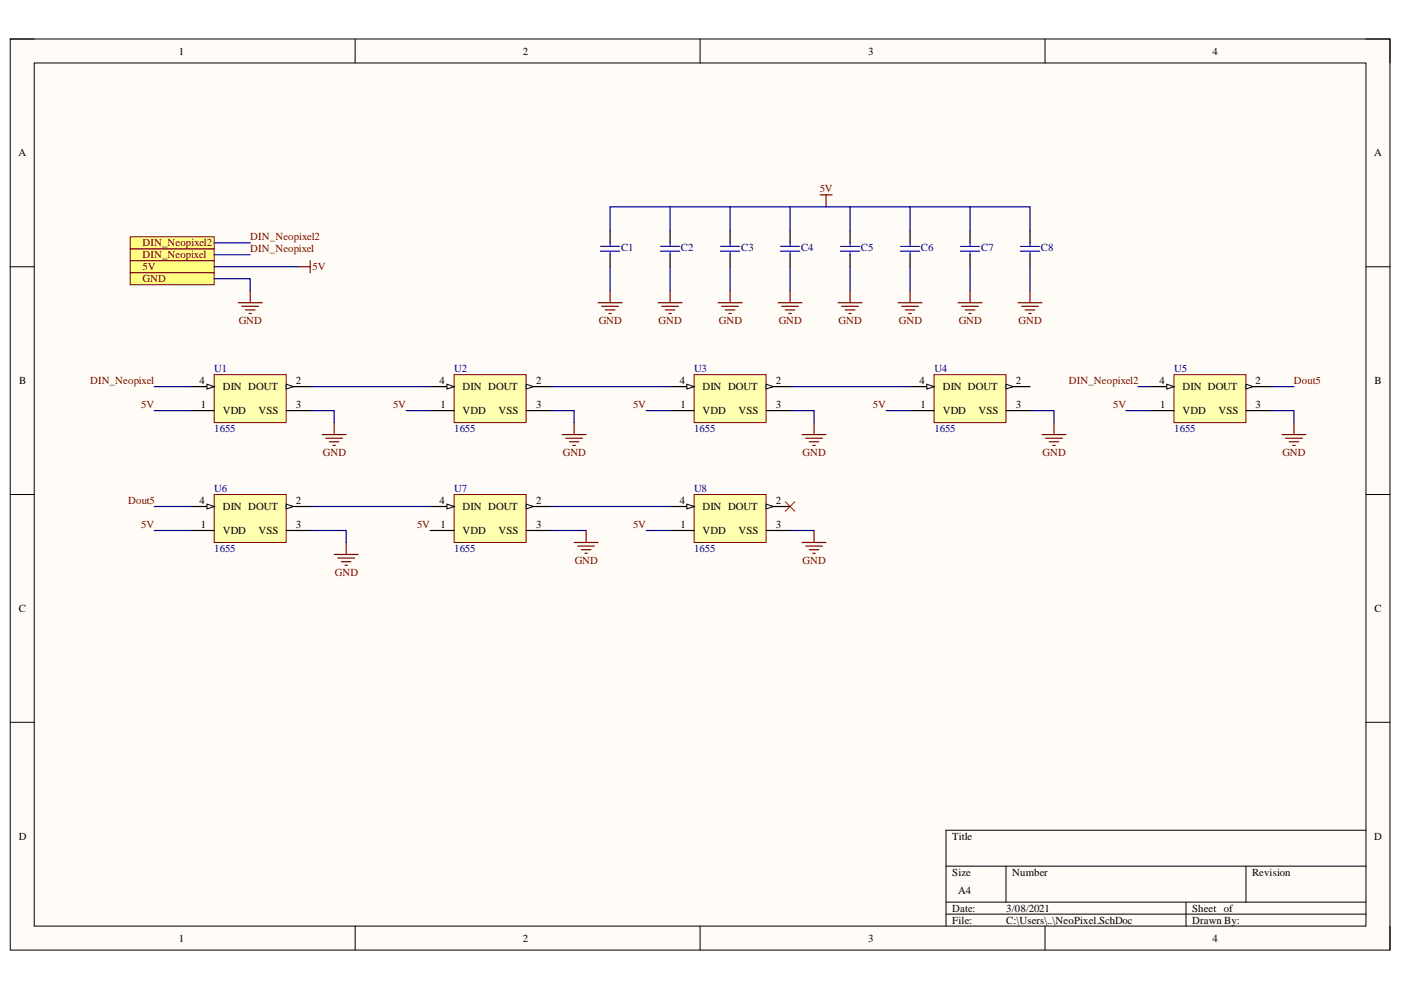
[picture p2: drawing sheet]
<svg xmlns="http://www.w3.org/2000/svg" width="297mm" height="210mm" viewBox="0 0 297 210" stroke-linecap="round" stroke-linejoin="round" font-family="sans-serif">
<defs><g id="words">
<g font-size="2.3">
<text x="37.9" y="11.6">1</text>
<text x="110.9" y="11.6">2</text>
<text x="184.1" y="11.6">3</text>
<text x="257.1" y="11.6">4</text>
<text x="3.9" y="33.1">A</text>
<text x="291.4" y="33.1">A</text>
<text x="4.1" y="81.4">B</text>
<text x="42.3" y="81.4">4</text>
<text x="47.2" y="82.7">DIN DOUT</text>
<text x="62.7" y="81.4">2</text>
<text x="93.2" y="81.4">4</text>
<text x="98.1" y="82.7">DIN DOUT</text>
<text x="113.6" y="81.4">2</text>
<text x="144.1" y="81.4">4</text>
<text x="148.9" y="82.7">DIN DOUT</text>
<text x="164.5" y="81.4">2</text>
<text x="195" y="81.4">4</text>
<text x="199.9" y="82.7">DIN DOUT</text>
<text x="215.4" y="81.4">2</text>
<text x="245.8" y="81.4">4</text>
<text x="250.7" y="82.7">DIN DOUT</text>
<text x="266.2" y="81.4">2</text>
<text x="291.4" y="81.4">B</text>
<text x="42.6" y="86.5">1</text>
<text x="47.2" y="87.8">VDD</text>
<text x="54.8" y="87.8">VSS</text>
<text x="62.7" y="86.5">3</text>
<text x="93.4" y="86.5">1</text>
<text x="98.1" y="87.8">VDD</text>
<text x="105.7" y="87.8">VSS</text>
<text x="113.6" y="86.5">3</text>
<text x="144.3" y="86.5">1</text>
<text x="148.9" y="87.8">VDD</text>
<text x="156.6" y="87.8">VSS</text>
<text x="164.5" y="86.5">3</text>
<text x="195.1" y="86.5">1</text>
<text x="199.9" y="87.8">VDD</text>
<text x="207.5" y="87.8">VSS</text>
<text x="215.4" y="86.5">3</text>
<text x="246" y="86.5">1</text>
<text x="250.7" y="87.8">VDD</text>
<text x="258.4" y="87.8">VSS</text>
<text x="266.2" y="86.5">3</text>
<text x="42.3" y="106.9">4</text>
<text x="62.7" y="106.9">2</text>
<text x="93.2" y="106.9">4</text>
<text x="113.6" y="106.9">2</text>
<text x="144.1" y="106.9">4</text>
<text x="164.5" y="106.9">2</text>
<text x="42.6" y="112">1</text>
<text x="47.2" y="113.2">VDD</text>
<text x="47.2" y="108.1">DIN DOUT</text>
<text x="54.8" y="113.2">VSS</text>
<text x="62.7" y="112">3</text>
<text x="93.4" y="112">1</text>
<text x="98.1" y="113.2">VDD</text>
<text x="98.1" y="108.1">DIN DOUT</text>
<text x="105.7" y="113.2">VSS</text>
<text x="113.6" y="112">3</text>
<text x="144.3" y="112">1</text>
<text x="148.9" y="113.2">VDD</text>
<text x="148.9" y="108.1">DIN DOUT</text>
<text x="156.6" y="113.2">VSS</text>
<text x="164.5" y="112">3</text>
<text x="4" y="129.7">C</text>
<text x="291.4" y="129.7">C</text>
<text x="4" y="178">D</text>
<text x="201.9" y="178">Title</text>
<text x="291.4" y="178">D</text>
<text x="201.9" y="185.7">Size</text>
<text x="214.6" y="185.7">Number</text>
<text x="265.5" y="185.7">Revision</text>
<text x="203.2" y="189.5">A4</text>
<text x="201.9" y="193.3">Date:</text>
<text x="201.9" y="195.8">File:</text>
<text x="213.3" y="193.3">3/08/2021</text>
<text x="213.3" y="195.8">C:\Users\..\NeoPixel.SchDoc</text>
<text x="252.8" y="193.3">Sheet of</text>
<text x="252.8" y="195.8">Drawn By:</text>
<text x="37.9" y="199.6">1</text>
<text x="110.9" y="199.6">2</text>
<text x="184.1" y="199.6">3</text>
<text x="257.1" y="199.6">4</text>
</g>
<g font-size="2.3" fill="#800000">
<text x="173.8" y="40.8">5V</text>
<text x="30.2" y="52.3">DIN_Neopixel2</text>
<text x="53.1" y="53.5">DIN_Neopixel</text>
<text x="53.1" y="51">DIN_Neopixel2</text>
<text x="30.2" y="54.8">DIN_Neopixel</text>
<text x="30.2" y="57.3">5V</text>
<text x="30.2" y="59.9">GND</text>
<text x="66.3" y="57.3">5V</text>
<text x="50.6" y="68.7">GND</text>
<text x="126.9" y="68.7">GND</text>
<text x="139.6" y="68.7">GND</text>
<text x="152.4" y="68.7">GND</text>
<text x="165.1" y="68.7">GND</text>
<text x="177.8" y="68.7">GND</text>
<text x="190.6" y="68.7">GND</text>
<text x="203.3" y="68.7">GND</text>
<text x="216" y="68.7">GND</text>
<text x="19.1" y="81.4">DIN_Neopixel</text>
<text x="226.6" y="81.4">DIN_Neopixel2</text>
<text x="274.3" y="81.4">Dout5</text>
<text x="30" y="86.5">5V</text>
<text x="83.4" y="86.5">5V</text>
<text x="134.2" y="86.5">5V</text>
<text x="185.1" y="86.5">5V</text>
<text x="236" y="86.5">5V</text>
<text x="68.5" y="96.7">GND</text>
<text x="119.3" y="96.7">GND</text>
<text x="170.2" y="96.7">GND</text>
<text x="221" y="96.7">GND</text>
<text x="271.9" y="96.7">GND</text>
<text x="27.2" y="106.9">Dout5</text>
<text x="30" y="112">5V</text>
<text x="88.4" y="112">5V</text>
<text x="134.2" y="112">5V</text>
<text x="121.9" y="119.6">GND</text>
<text x="170.2" y="119.6">GND</text>
<text x="71" y="122.1">GND</text>
</g>
<g font-size="2.3" fill="#000080">
<text x="131.7" y="53.3">C1</text>
<text x="144.4" y="53.3">C2</text>
<text x="157.1" y="53.3">C3</text>
<text x="169.8" y="53.3">C4</text>
<text x="182.5" y="53.3">C5</text>
<text x="195.2" y="53.3">C6</text>
<text x="208" y="53.3">C7</text>
<text x="220.7" y="53.3">C8</text>
<text x="45.4" y="78.9">U1</text>
<text x="96.3" y="78.9">U2</text>
<text x="147.2" y="78.9">U3</text>
<text x="198.1" y="78.9">U4</text>
<text x="249" y="78.9">U5</text>
<text x="45.4" y="91.6">1655</text>
<text x="96.3" y="91.6">1655</text>
<text x="147.2" y="91.6">1655</text>
<text x="198.1" y="91.6">1655</text>
<text x="249" y="91.6">1655</text>
<text x="45.4" y="104.3">U6</text>
<text x="96.3" y="104.3">U7</text>
<text x="147.2" y="104.3">U8</text>
<text x="45.4" y="117">1655</text>
<text x="96.3" y="117">1655</text>
<text x="147.2" y="117">1655</text>
</g>
</g></defs>
<path d="M2.2 8.3h292.5v193.1h-292.5z" fill-rule="evenodd" fill="#fffcf8"/>
<path d="M2.2 8.3h292.5v193.1h-292.5z" fill="none" stroke="#000" stroke-width=".21"/>
<path d="M7.3 13.4h282.3v183h-282.3z" fill-rule="evenodd" fill="#fffcf8"/>
<g fill="none" stroke="#000" stroke-width=".21">
<path d="M2.2 8.3h5.1M7.3 13.4h282.3v183h-282.3zM75.3 8.3v5M148.4 8.3v5M221.6 8.3v5.1M289.6 8.3h5.1v5.1M2.2 56.6h5.1M289.6 56.6h5.1M2.2 104.8h5.1M289.6 104.8h5.1M2.2 153.1h5.1M289.6 153.1h5.1"/>
<path d="M289.6 176h-89v20.4M75.3 196.4v5M148.4 196.4v5M200.6 183.7h89M200.6 191.3h89M200.6 193.8h89M213.3 183.7v7.6M221.6 196.4v5M251.5 191.3v5.1M264.2 183.7v7.6M294.7 196.4v5"/>
</g>
<path d="M45.4 79.4h15.3v10.2h-15.3z" fill-rule="evenodd" fill="#ffffb0"/>
<path d="M45.4 79.4h15.3v10.2h-15.3z" fill="none" stroke="#800000" stroke-width=".21"/>
<path d="M40.3 87.1h5.1M60.7 82h5.1" fill="none" stroke="#000" stroke-width=".25"/>
<path d="M60.7 81.5l1.5 .5-1.5 .5z" fill="#f8fcff"/>
<path d="M60.7 81.5l1.5 .5-1.5 .5z" fill="none" stroke="#000" stroke-width=".21"/>
<path d="M40.3 82h5.1M60.7 87.1h5.1" fill="none" stroke="#000" stroke-width=".25"/>
<path d="M43.9 81.5l1.5 .5-1.5 .5z" fill="#f8fcff"/>
<path d="M43.9 81.5l1.5 .5-1.5 .5z" fill="none" stroke="#000" stroke-width=".21"/>
<path d="M96.3 79.4h15.2v10.2h-15.2z" fill-rule="evenodd" fill="#ffffb0"/>
<path d="M96.3 79.4h15.2v10.2h-15.2z" fill="none" stroke="#800000" stroke-width=".21"/>
<path d="M91.2 87.1h5.1M111.5 82h5.1" fill="none" stroke="#000" stroke-width=".25"/>
<path d="M111.5 81.5l1.6 .5-1.6 .5z" fill="#f8fcff"/>
<path d="M111.5 81.5l1.6 .5-1.6 .5z" fill="none" stroke="#000" stroke-width=".21"/>
<path d="M91.2 82h5.1M111.5 87.1h5.1" fill="none" stroke="#000" stroke-width=".25"/>
<path d="M94.8 81.5l1.5 .5-1.5 .5z" fill="#f8fcff"/>
<path d="M94.8 81.5l1.5 .5-1.5 .5z" fill="none" stroke="#000" stroke-width=".21"/>
<path d="M147.2 79.4h15.2v10.2h-15.2z" fill-rule="evenodd" fill="#ffffb0"/>
<path d="M147.2 79.4h15.2v10.2h-15.2z" fill="none" stroke="#800000" stroke-width=".21"/>
<path d="M142.1 87.1h5.1M162.4 82h5.1" fill="none" stroke="#000" stroke-width=".25"/>
<path d="M162.4 81.5l1.5 .5-1.5 .5z" fill="#f8fcff"/>
<path d="M162.4 81.5l1.5 .5-1.5 .5z" fill="none" stroke="#000" stroke-width=".21"/>
<path d="M142.1 82h5.1M162.4 87.1h5.1" fill="none" stroke="#000" stroke-width=".25"/>
<path d="M145.6 81.5l1.6 .5-1.6 .5z" fill="#f8fcff"/>
<path d="M145.6 81.5l1.6 .5-1.6 .5z" fill="none" stroke="#000" stroke-width=".21"/>
<path d="M198 79.4h15.3v10.2h-15.3z" fill-rule="evenodd" fill="#ffffb0"/>
<path d="M198 79.4h15.3v10.2h-15.3z" fill="none" stroke="#800000" stroke-width=".21"/>
<path d="M193 87.1h5M213.3 82h5.1" fill="none" stroke="#000" stroke-width=".25"/>
<path d="M213.3 81.5l1.5 .5-1.5 .5z" fill="#f8fcff"/>
<path d="M213.3 81.5l1.5 .5-1.5 .5z" fill="none" stroke="#000" stroke-width=".21"/>
<path d="M193 82h5M213.3 87.1h5.1" fill="none" stroke="#000" stroke-width=".25"/>
<path d="M196.5 81.5l1.5 .5-1.5 .5z" fill="#f8fcff"/>
<path d="M196.5 81.5l1.5 .5-1.5 .5z" fill="none" stroke="#000" stroke-width=".21"/>
<path d="M248.9 79.4h15.3v10.2h-15.3z" fill-rule="evenodd" fill="#ffffb0"/>
<path d="M248.9 79.4h15.3v10.2h-15.3z" fill="none" stroke="#800000" stroke-width=".21"/>
<path d="M243.8 87.1h5.1M264.2 82h5.1" fill="none" stroke="#000" stroke-width=".25"/>
<path d="M264.2 81.5l1.5 .5-1.5 .5z" fill="#f8fcff"/>
<path d="M264.2 81.5l1.5 .5-1.5 .5z" fill="none" stroke="#000" stroke-width=".21"/>
<path d="M243.8 82h5.1M264.2 87.1h5.1" fill="none" stroke="#000" stroke-width=".25"/>
<path d="M247.4 81.5l1.5 .5-1.5 .5z" fill="#f8fcff"/>
<path d="M247.4 81.5l1.5 .5-1.5 .5z" fill="none" stroke="#000" stroke-width=".21"/>
<path d="M45.4 104.8h15.3v10.2h-15.3z" fill-rule="evenodd" fill="#ffffb0"/>
<path d="M45.4 104.8h15.3v10.2h-15.3z" fill="none" stroke="#800000" stroke-width=".21"/>
<path d="M40.3 112.5h5.1M60.7 107.4h5.1" fill="none" stroke="#000" stroke-width=".25"/>
<path d="M60.7 106.9l1.5 .5-1.5 .5z" fill="#f8fcff"/>
<path d="M60.7 106.9l1.5 .5-1.5 .5z" fill="none" stroke="#000" stroke-width=".21"/>
<path d="M40.3 107.4h5.1M60.7 112.5h5.1" fill="none" stroke="#000" stroke-width=".25"/>
<path d="M43.9 106.9l1.5 .5-1.5 .5z" fill="#f8fcff"/>
<path d="M43.9 106.9l1.5 .5-1.5 .5z" fill="none" stroke="#000" stroke-width=".21"/>
<g fill="none" stroke="#800000" stroke-width=".25">
<path d="M50.5 64.2h5.1M51.3 64.9h3.5M52 65.7h2.1M52.8 66.5h.5M53 61.6v2.6M68.3 92.1h5.1M69.1 92.9h3.5M69.8 93.7h2.1M70.6 94.4h.5M70.9 89.6v2.5M119.2 92.1h5.1M119.9 92.9h3.6"/>
<path d="M120.7 93.7h2M121.5 94.4h.5M121.7 89.6v2.5M170 92.1h5.1M170.8 92.9h3.6M171.6 93.7h2M172.3 94.4h.5M172.6 89.6v2.5M220.9 92.1h5.1M221.7 92.9h3.6M222.5 93.7h2M223.2 94.4h.5"/>
<path d="M223.5 89.6v2.5M271.8 92.1h5.1M272.6 92.9h3.5M273.3 93.7h2.1M274.1 94.4h.5M274.3 89.6v2.5M70.9 117.6h5M71.6 118.3h3.6M72.4 119.1h2M73.1 119.8h.5M73.4 115v2.6"/>
</g>
<path d="M27.6 52.7h17.8v2.6h-17.8z" fill-rule="evenodd" fill="#ffff80"/>
<path d="M27.6 52.7h17.8v2.6h-17.8z" fill="none" stroke="#800000" stroke-width=".21"/>
<path d="M27.6 55.3h17.8v2.5h-17.8z" fill-rule="evenodd" fill="#ffff80"/>
<path d="M27.6 55.3h17.8v2.5h-17.8z" fill="none" stroke="#800000" stroke-width=".21"/>
<path d="M27.6 57.8h17.8v2.6h-17.8z" fill-rule="evenodd" fill="#ffff80"/>
<path d="M27.6 57.8h17.8v2.6h-17.8z" fill="none" stroke="#800000" stroke-width=".21"/>
<path d="M129.4 48.9v2.6M129.4 54v2.6M142.1 48.9v2.6M142.1 54v2.6M154.8 48.9v2.6M154.8 54v2.6M167.5 48.9v2.6M167.5 54v2.6M180.2 48.9v2.6M180.2 54v2.6M193 48.9v2.6M193 54v2.6" fill="none" stroke="#000" stroke-width=".25"/>
<g fill="none" stroke="#00f" stroke-width=".25">
<path d="M127.3 52.2h4.1M127.3 53.3h4.1M129.4 51.5v.7M129.4 53.3v.7M140 52.2h4.1M140 53.3h4.1M142.1 51.5v.7M142.1 53.3v.7M152.8 52.2h4M152.8 53.3h4M154.8 51.5v.7M154.8 53.3v.7"/>
<path d="M165.5 52.2h4M165.5 53.3h4M167.5 51.5v.7M167.5 53.3v.7M178.2 52.2h4.1M178.2 53.3h4.1M180.2 51.5v.7M180.2 53.3v.7M190.9 52.2h4.1M190.9 53.3h4.1M193 51.5v.7M193 53.3v.7"/>
</g>
<g fill="none" stroke="#800000" stroke-width=".25">
<path d="M63.2 56.6h2.6M65.8 55.3v2.5M126.8 64.2h5.1M127.6 64.9h3.5M128.3 65.7h2.1M129.1 66.5h.5M129.4 61.6v2.6M139.5 64.2h5.1M140.3 64.9h3.6M141.1 65.7h2M141.8 66.5h.5M142.1 61.6v2.6"/>
<path d="M152.2 64.2h5.1M153 64.9h3.6M153.8 65.7h2M154.5 66.5h.5M154.8 61.6v2.6M165 64.2h5M165.7 64.9h3.6M166.5 65.7h2M167.3 66.5h.5M167.5 61.6v2.6M177.7 64.2h5.1M178.4 64.9h3.6"/>
<path d="M179.2 65.7h2.1M180 66.5h.5M180.2 61.6v2.6M190.4 64.2h5.1M191.2 64.9h3.5M191.9 65.7h2.1M192.7 66.5h.5M193 61.6v2.6"/>
</g>
<path d="M96.3 104.8h15.2v10.2h-15.2z" fill-rule="evenodd" fill="#ffffb0"/>
<path d="M96.3 104.8h15.2v10.2h-15.2z" fill="none" stroke="#800000" stroke-width=".21"/>
<path d="M91.2 112.5h5.1M111.5 107.4h5.1" fill="none" stroke="#000" stroke-width=".25"/>
<path d="M111.5 106.9l1.6 .5-1.6 .5z" fill="#f8fcff"/>
<path d="M111.5 106.9l1.6 .5-1.6 .5z" fill="none" stroke="#000" stroke-width=".21"/>
<path d="M91.2 107.4h5.1M111.5 112.5h5.1" fill="none" stroke="#000" stroke-width=".25"/>
<path d="M94.8 106.9l1.5 .5-1.5 .5z" fill="#f8fcff"/>
<path d="M94.8 106.9l1.5 .5-1.5 .5z" fill="none" stroke="#000" stroke-width=".21"/>
<path d="M147.2 104.8h15.2v10.2h-15.2z" fill-rule="evenodd" fill="#ffffb0"/>
<path d="M147.2 104.8h15.2v10.2h-15.2z" fill="none" stroke="#800000" stroke-width=".21"/>
<path d="M142.1 112.5h5.1M162.4 107.4h5.1" fill="none" stroke="#000" stroke-width=".25"/>
<path d="M162.4 106.9l1.5 .5-1.5 .5z" fill="#f8fcff"/>
<path d="M162.4 106.9l1.5 .5-1.5 .5z" fill="none" stroke="#000" stroke-width=".21"/>
<path d="M142.1 107.4h5.1M162.4 112.5h5.1" fill="none" stroke="#000" stroke-width=".25"/>
<path d="M145.6 106.9l1.6 .5-1.6 .5z" fill="#f8fcff"/>
<path d="M145.6 106.9l1.6 .5-1.6 .5z" fill="none" stroke="#000" stroke-width=".21"/>
<path d="M166.5 106.4l2 2M168.5 106.4l-2 2" fill="none" stroke="#f00" stroke-width=".21"/>
<g fill="none" stroke="#800000" stroke-width=".25">
<path d="M173.9 41.3h2.5M175.1 41.3v2.5M203.1 64.2h5.1M203.9 64.9h3.5M204.6 65.7h2.1M205.4 66.5h.5M205.7 61.6v2.6M215.8 64.2h5.1M216.6 64.9h3.6M217.4 65.7h2M218.1 66.5h.5M218.4 61.6v2.6"/>
<path d="M121.7 115h5.1M122.5 115.8h3.5M123.2 116.5h2.1M124 117.3h.5M124.3 112.5v2.5M170 115h5.1M170.8 115.8h3.6M171.6 116.6h2M172.3 117.3h.5M172.6 112.5v2.5"/>
</g>
<path d="M205.7 48.9v2.6M205.7 54v2.6M218.4 48.9v2.6M218.4 54v2.6" fill="none" stroke="#000" stroke-width=".25"/>
<path d="M203.6 52.2h4.1M203.6 53.3h4.1M205.7 51.5v.7M205.7 53.3v.7M216.3 52.2h4.1M216.3 53.3h4.1M218.4 51.5v.7M218.4 53.3v.7" fill="none" stroke="#00f" stroke-width=".25"/>
<g fill="none" stroke="#000080" stroke-width=".25">
<path d="M45.4 59.1h7.6v2.5M45.4 56.6h17.8M45.4 54h7.6M129.4 56.6v5M142.1 43.8v5.1M142.1 56.6v5M154.8 43.8h-25.4v5.1M154.8 43.8v5.1M154.8 56.6v5M154.8 43.8h25.4v5.1M167.5 43.8v5.1M167.5 56.6v5"/>
<path d="M180.2 43.8h12.8v5.1M180.2 56.6v5M193 43.8h12.7v5.1M193 56.6v5M205.7 43.8h12.7v5.1M205.7 56.6v5M218.4 56.6v5M32.7 82h7.6M32.7 87.1h7.6M65.8 87.1h5.1v2.5M65.8 82h25.4M86.1 87.1h5.1"/>
<path d="M116.6 87.1h5.1v2.5M116.6 82h25.5M137 87.1h5.1M167.5 87.1h5.1v2.5M167.5 82h25.5M187.9 87.1h5.1M218.4 87.1h5.1v2.5M238.7 87.1h5.1M241.3 82h2.5M269.3 87.1h5v2.5M269.3 82h5M32.7 112.5h7.6"/>
<path d="M32.7 107.4h7.6M65.8 112.5h7.6v2.5M65.8 107.4h25.4M116.6 112.5h7.7M116.6 107.4h25.5M137 112.5h5.1M167.5 112.5h5.1"/>
</g>
<path d="M27.6 50.2h17.8v2.5h-17.8z" fill-rule="evenodd" fill="#ffff80"/>
<path d="M27.6 50.2h17.8v2.5h-17.8z" fill="none" stroke="#800000" stroke-width=".21"/>
<path d="M45.4 51.5h7.6" fill="none" stroke="#000080" stroke-width=".25"/>
<use href="#words"/>
</svg>
